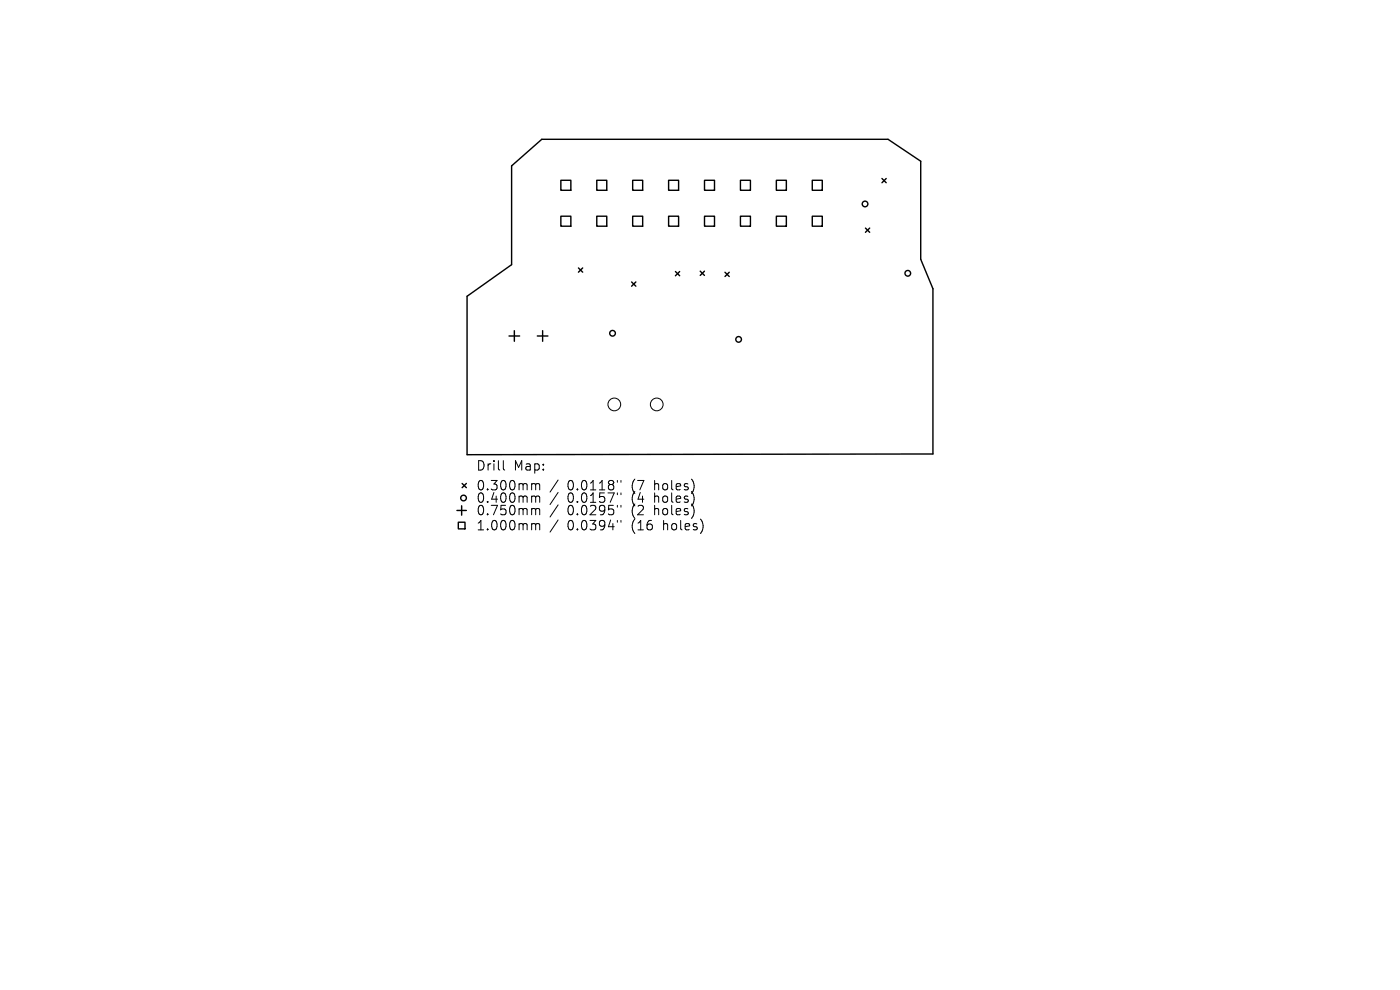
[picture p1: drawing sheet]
<svg xmlns="http://www.w3.org/2000/svg" width="297mm" height="210mm" viewBox="0 0 297 210" stroke-linecap="round" stroke-linejoin="round" font-family="sans-serif">
<defs><g id="words">
<g font-size="2.8">
<text x="100.9" y="100.1">Drill</text>
<text x="108.9" y="100.1">Map:</text>
<text x="100.9" y="104.3">0.300mm</text>
<text x="100.9" y="106.9">0.400mm</text>
<text x="120.4" y="104.3">0.0118&quot;</text>
<text x="120.4" y="106.9">0.0157&quot;</text>
<text x="134.1" y="104.3">(7</text>
<text x="134.1" y="106.9">(4</text>
<text x="139.1" y="104.3">holes)</text>
<text x="139.1" y="106.9">holes)</text>
<text x="100.9" y="109.6">0.750mm</text>
<text x="100.9" y="112.8">1.000mm</text>
<text x="120.4" y="109.6">0.0295&quot;</text>
<text x="120.4" y="112.8">0.0394&quot;</text>
<text x="134.1" y="109.6">(2</text>
<text x="134.1" y="112.8">(16</text>
<text x="139.1" y="109.6">holes)</text>
<text x="141" y="112.8">holes)</text>
</g>
</g></defs>
<g fill="none" stroke="#000" stroke-width=".3">
<path d="M108.5 35.2l6.4-5.6h73.5l6.9 4.6v20.8l2.6 6.2v35.1l-98.8 .2v-33.7l9.4-6.7zM119 38.2h2.1v2.2h-2.1zM126.6 38.2h2.1v2.2h-2.1zM134.2 38.2h2.1v2.2h-2.1zM141.8 38.2h2.2v2.2h-2.2zM149.5 38.2h2.1v2.2h-2.1zM157.1 38.2h2.1v2.2h-2.1zM164.7 38.2h2.1v2.2h-2.1zM172.3 38.2h2.1v2.2h-2.1zM187.1 37.9l.9 .9M188 37.9l-.9 .9M119 45.9h2.1v2.1h-2.1z"/>
<path d="M122.7 56.8l.9 .9M123.6 56.8l-.9 .9M126.6 45.9h2.1v2.1h-2.1zM134 59.8l.9 .9M134.2 45.9h2.1v2.1h-2.1zM134.9 59.8l-.9 .9M141.8 45.9h2.2v2.1h-2.2zM143.3 57.6l.9 .9M144.2 57.6l-.9 .9M148.5 57.5l.9 .9M149.4 57.5l-.9 .9M149.5 45.9h2.1v2.1h-2.1z"/>
<path d="M153.8 57.8l.9 .9M154.7 57.8l-.9 .9M157.1 45.9h2.1v2.1h-2.1zM164.7 45.9h2.1v2.1h-2.1zM172.3 45.9h2.1v2.1h-2.1zM183.6 48.4l.9 .9M184.5 48.4l-.9 .9M108 71.3h2.2M109.1 70.1v2.3M114 71.3h2.2M115.1 70.1v2.3M96.9 108.3h2"/>
<path d="M97.2 110.8h1.4v1.4h-1.4zM97.9 107.3v2M98 102.6l.9 .9M98.9 102.6l-.9 .9"/>
<circle cx="183.5" cy="43.3" r=".6"/>
<circle cx="192.6" cy="58" r=".6"/>
<circle cx="129.9" cy="70.7" r=".6"/>
<circle cx="156.7" cy="72" r=".6"/>
<circle cx="98.3" cy="105.6" r=".6"/>
</g>
<g fill="none" stroke="#000" stroke-width=".21">
<path d="M106.8 97.7v1.7l.3 .3M113.1 102.6l.4 .1 .1 .2M113.1 105.2l.4 .1 .1 .2M113.1 107.9l.4 .1 .1 .2M113.1 111.1h.3l.2 .3M113.6 102.9l.3-.3 .5 .1 .1 1.2M113.6 102.9v1M113.6 105.5v1.1M113.6 108.2v1M113.6 111.4v1M113.6 105.5l.3-.3 .5 .1 .1 1.3M113.6 108.2l.3-.3 .5 .1 .1 1.2"/>
<path d="M113.6 111.4l.3-.3 .5 .1 .1 1.2M118.4 101.8l-1.7 2.6M118.4 104.5l-1.7 2.5M118.4 107.1l-1.7 2.6M118.4 110.3l-1.7 2.6M131 101.9v.4M131 104.6v.3M131 107.2v.4M131 110.4v.4M131.7 101.9v.4M131.7 104.6v.3M131.7 107.2v.4"/>
<path d="M131.7 110.4v.4"/>
<circle cx="130.3" cy="85.8" r="1.35"/>
<circle cx="139.3" cy="85.8" r="1.35"/>
</g>
<use href="#words"/>
</svg>
